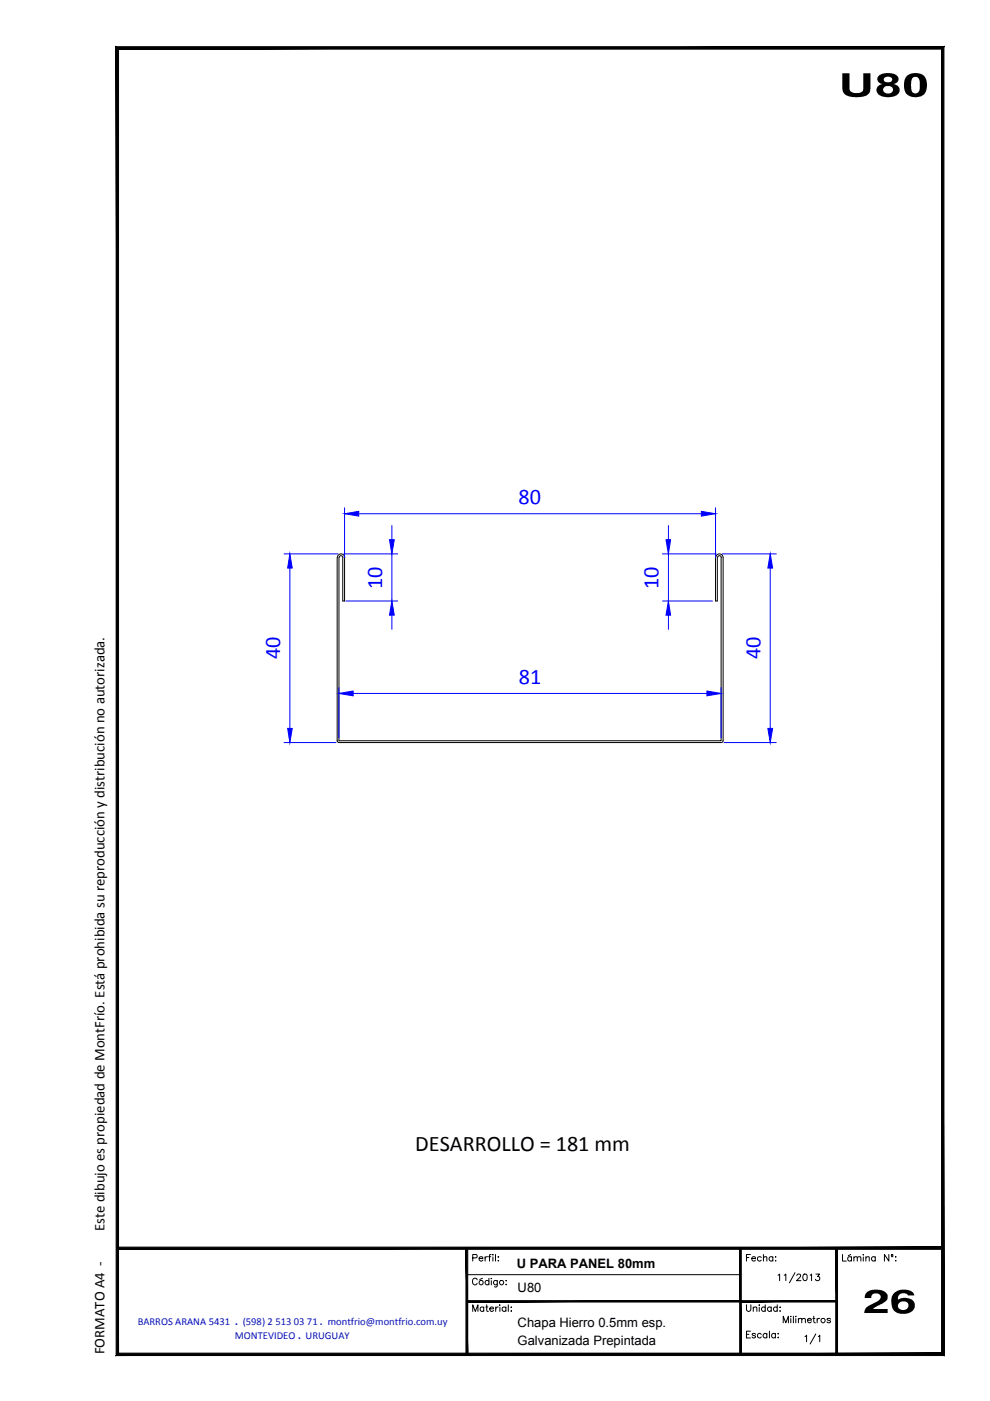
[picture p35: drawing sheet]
<svg xmlns="http://www.w3.org/2000/svg" width="210mm" height="297mm" viewBox="0 0 210 297" stroke-linecap="round" stroke-linejoin="round" font-family="sans-serif">
<defs><g id="words">
<g font-size="4.7" fill="#00f">
<text x="110" y="106.9">80</text>
<text x="81" y="124.9" transform="rotate(-90 81 124.9)">10</text>
<text x="139.6" y="124.9" transform="rotate(-90 139.6 124.9)">10</text>
<text x="59.4" y="139.8" transform="rotate(-90 59.4 139.8)">40</text>
<text x="161.3" y="139.8" transform="rotate(-90 161.3 139.8)">40</text>
<text x="110" y="145">81</text>
</g>
<text font-size="4.7" x="88" y="244.1">DESARROLLO = 181 mm</text>
<g font-size="3.1">
<text x="22.1" y="261" transform="rotate(-90 22.1 261)">Este dibujo es propiedad de MontFrío. Está prohibida su reproducción y distribución no autorizada.</text>
<text x="22.1" y="287.1" transform="rotate(-90 22.1 287.1)">FORMATO A4 -</text>
</g>
<g font-size="2.8">
<text x="109.6" y="268.8">U PARA PANEL 80mm</text>
<text x="109.8" y="273.9">U80</text>
<text x="109.8" y="281.3">Chapa Hierro 0.5mm esp.</text>
<text x="109.8" y="285.1">Galvanizada Prepintada</text>
</g>
<g font-size="2.2" fill="#0012ba">
<text x="29.2" y="281">BARROS ARANA 5431 . (598) 2 513 03 71 . montfrio@montfrio.com.uy</text>
<text x="49.8" y="283.8">MONTEVIDEO . URUGUAY</text>
</g>
</g></defs>
<g fill="none" stroke="#000" stroke-width=".21">
<path d="M71.5 118.2v38.8l.2 .4h81.2M71.9 118.2v38.9h81v-38.9M72.7 118.2v9.2h.4v-9.2M72.7 118.2a.4 .4 0 0 0-.4-.4 .4 .4 0 0 0-.4 .4M73.1 118.2a.78 .78 0 0 0-.8-.8 .78 .78 0 0 0-.8 .8M151.7 118.2v9.2h.4v-9.2M152.9 118.2a.4 .4 0 0 0-.4-.4 .4 .4 0 0 0-.4 .4M153.3 118.2v38.8l-.4 .4M153.3 118.2a.78 .78 0 0 0-.8-.8 .78 .78 0 0 0-.7 .8M99 270.3h58M100.2 278v-1.4l.6 1.4 .5-1.4v1.4M100.2 266.7l.9-.1v-.5l-.9-.1v1.4"/>
<path d="M101.2 271.4a.5 .5 0 0 0-.6-.4 .5 .5 0 0 0-.4 .5v.4a.5 .5 0 0 0 .4 .5 .5 .5 0 0 0 .6-.3M101.6 266.8h.8a.46 .46 0 0 0-.5-.3 .46 .46 0 0 0-.4 .4 .46 .46 0 0 0 .4 .5l.5-.2M102.3 271l-.6 .3M102.6 277.3a.43 .43 0 0 0-.7-.1 .43 .43 0 0 0 0 .7 .43 .43 0 0 0 .7-.1M102.6 277.1v.9M102.9 266.4v1M103 277.1h.4M103.2 276.6v1.4h.3M103.4 266.4l-.5 .2v.2M103.6 266.4h.4M103.7 271.7a.45 .45 0 0 0-.7-.1 .45 .45 0 0 0 0 .7 .45 .45 0 0 0 .7-.1M103.7 271v1.4"/>
<path d="M103.8 277.5h.8a.42 .42 0 0 0-.6-.3 .42 .42 0 0 0-.1 .6l.3 .2 .4-.2M104.1 266h-.3v1.4M104.2 271v.1zM104.2 271.5v.9M104.5 266v.1zM104.5 266.5v.9M105.1 266v1.4M105.1 277.1v.9M105.4 271.5v1.3l-.2 .1-.4-.1M105.4 271.7a.45 .45 0 0 0-.6-.1 .45 .45 0 0 0 0 .7 .45 .45 0 0 0 .6-.1M105.6 266.5h.1zM105.6 267.3h.1z"/>
<path d="M105.6 277.1a.43 .43 0 0 0-.5 .4M105.9 276.7h.1zM106 277.2v.8M107.3 277.3a.45 .45 0 0 0-.7-.1 .45 .45 0 0 0 0 .7 .45 .45 0 0 0 .7-.1M107.3 271.5h.1zM107.3 272.3h.1zM107.3 277.1v.9M107.8 276.6v1.4M108.3 277.2h.1zM108.3 278h.1zM158.3 276.6v1.2l.4 .2h.3l.2-.4v-1M158.3 266.6h.5"/>
<path d="M159.1 266h-.8v1.4M159.4 266.8h.8a.42 .42 0 0 0-.6-.3 .42 .42 0 0 0-.1 .7l.2 .2 .5-.2M159.7 277.4l.3-.3 .4 .1 .1 .8M159.7 277.1v.9M161 276.6v.2zM161 277.2v.8M161.4 266.6a.45 .45 0 0 0-.7 0 .45 .45 0 0 0 0 .6 .45 .45 0 0 0 .7 0M161.9 266.7l.3-.3 .3 .1 .1 .9M161.9 266v1.4M162.2 277.3a.45 .45 0 0 0-.6-.1 .45 .45 0 0 0 0 .7 .45 .45 0 0 0 .6-.1M162.2 276.6v1.4M163.5 277.3a.45 .45 0 0 0-.6-.1 .45 .45 0 0 0 0 .7 .45 .45 0 0 0 .6-.1"/>
<path d="M163.5 277.1v.9M163.9 266.6a.45 .45 0 0 0-.7 0 .45 .45 0 0 0 0 .6 .45 .45 0 0 0 .7 0M163.9 266.4v1M164.4 266.5h.1zM164.5 267.3v.1zM164.8 277.3a.45 .45 0 0 0-.7-.1 .45 .45 0 0 0 0 .7 .45 .45 0 0 0 .7-.1M164.8 276.6v1.4M165 270.4l.3-.3v1.4M165.3 277.2h.2zM165.3 278h.2zM166.3 270.4l.3-.3v1.4M167.7 279.1v.1z"/>
<path d="M167.7 279.6v.9M168.2 279.1v1.4M168.6 269.8l-1.2 2.2M168.7 279.1v.1zM168.7 279.6v.9M168.9 270.4l.2-.2 .4-.1 .2 .4-.8 1h.9M169.3 279.8l.3-.3 .4 .1v.9M169.3 279.5v1M170 279.8l.3-.3 .4 .1 .1 .9M170.4 270.2l.4-.1a.77 .77 0 0 1 .3 .8 .77 .77 0 0 1-.5 .6 .89 .89 0 0 1-.2-1.3zM171.2 279.9h.8a.45 .45 0 0 0-.7-.3 .45 .45 0 0 0 .1 .8l.3 .1 .3-.3M171.8 270.4l.3-.3v1.4"/>
<path d="M172.3 279.5h.5M172.5 279.1v1.1l.4 .3M173 270.1h.8l-.5 .5a.47 .47 0 0 1 .5 .5 .47 .47 0 0 1-.4 .5 .47 .47 0 0 1-.5-.4M173.3 279.5v1M173.8 279.5a.43 .43 0 0 0-.5 .4M176.1 279.7l-.3-.2-.4 .1v.2l.6 .2 .1 .2-.3 .3-.5-.3M178.6 266v1.4h.8M180.4 266l-.5 .2M180.5 266.6a.45 .45 0 0 0-.6 0 .45 .45 0 0 0 0 .6 .45 .45 0 0 0 .6 0M180.5 266.4v1M181 266.7l.4-.3 .3 .1 .1 .9M181 266.4v1"/>
<path d="M181.8 266.7l.3-.3 .3 .1 .1 .9M183 266v.1zM183 266.5v.9M183.6 266.7l.3-.3 .4 .1v.9M183.6 266.4v1M185.6 266.6a.45 .45 0 0 0-.7 0 .45 .45 0 0 0 0 .6 .45 .45 0 0 0 .7 0M185.6 266.4v1M188.5 266v1.4l-1-1.4v1.4M189 266.4h.3M189.9 266.5h.1zM189.9 267.3h.1zM158.3 282.9h.5"/>
<path d="M159.1 282.2h-.8v1.5h.8M160.2 282.9a.4 .4 0 0 0-.4-.2 .4 .4 0 0 0-.3 .2l.6 .4 .1 .2a.4 .4 0 0 1-.4 .2 .4 .4 0 0 1-.3-.2M161.4 282.9a.45 .45 0 0 0-.7 0 .45 .45 0 0 0 0 .6 .45 .45 0 0 0 .7 0M162.6 282.9a.45 .45 0 0 0-.7 0 .45 .45 0 0 0 0 .6 .45 .45 0 0 0 .7 0M162.6 282.7v1M163.1 282.2v1.5M164.4 282.9a.45 .45 0 0 0-.7 0 .45 .45 0 0 0 0 .6 .45 .45 0 0 0 .7 0M164.4 282.7v1M164.9 282.8h.1zM164.9 283.6h.1zM166.1 280.5v-1.4l.5 1.4 .6-1.4v1.4M170.7 283.4l.3-.3v1.4"/>
<path d="M173 282.8l-1.2 2.1M173.5 283.4l.3-.3v1.4"/>
<circle cx="102" cy="271.9" r=".46"/>
<circle cx="106.3" cy="271.9" r=".45"/>
<circle cx="174.5" cy="280" r=".45"/>
<circle cx="189.2" cy="266.2" r=".18"/>
</g>
<g fill="none" stroke="#00f" stroke-width=".21">
<path d="M60.2 117.4h11.5M72.9 117.4h11.4M73.1 107.7v10.6M76.1 108.9h72.6M83.1 111.4v3M83.1 117.4v10M140.4 117.4h11.5M141.7 111.4v3M141.7 117.4v10M151.7 107.7v10.6M153.1 117.4h11.5M61.5 120.4v34"/>
<path d="M73.3 127.4h11M83.1 130.4v3M140.4 127.4h10.7M141.7 130.4v3M163.3 120.4v34M60.2 157.4h11M71.9 145.8v10.6M74.9 147h75M152.9 145.8v10.6M153.5 157.4h11.1"/>
</g>
<g fill="#00f" stroke="#00f" stroke-width=".21">
<path d="M71.9 147l3-.5v1z"/>
<path d="M149.9 146.5l3 .5-3 .5z"/>
<path d="M162.8 154.4h1l-.5 3z"/>
<path d="M163.3 117.4l.5 3h-1z"/>
<path d="M61 154.4h1l-.5 3z"/>
<path d="M61.5 117.4l.5 3h-1z"/>
<path d="M83.1 127.4l.5 3h-1z"/>
<path d="M82.6 114.4h1l-.5 3z"/>
<path d="M141.7 127.4l.5 3h-1z"/>
<path d="M141.2 114.4h1l-.5 3z"/>
<path d="M73.1 108.9l3-.5v1z"/>
<path d="M148.7 108.4l3 .5-3 .5z"/>
</g>
<g fill="#000">
<path d="M178.6 15.5h1.5v3.1a1.25 1.25 0 0 0 1.7 1.1 1.08 1.08 0 0 0 1.2-1.4v-2.8h1.6v3.3l-.2 .7-.3 .4-1.1 .6-1.1 .1-1.7-.1-.8-.3-.5-.5-.3-.6zM183.8 273.9l.9-.4 1.5-.1 .7 .2 .8 .4a1.32 1.32 0 0 1 .5 1.3 1.32 1.32 0 0 1-1 1l-1.7 .9-.4 .3h3.1v.9h-5l.2-.7 .4-.5 2.5-1.5a.82 .82 0 0 0 .4-1 .82 .82 0 0 0-1.1-.5 .82 .82 0 0 0-.9 1h-1.4l.2-.8z"/>
<path d="M186.4 16l1.4-.5h1.2l.9 .3a1.03 1.03 0 0 1 .6 1.2 1.03 1.03 0 0 1-1 .8l.3 .1a1.29 1.29 0 0 1 .9 1.4 1.29 1.29 0 0 1-1.2 1.1l-1.5 .2-1.1-.2-.7-.4-.4-.9a1.37 1.37 0 0 1 1.3-1.3l-.2-.1a.98 .98 0 0 1-.9-.7 .98 .98 0 0 1 .4-1zM187.5 16.5a.67 .67 0 0 0 .1 .8 .67 .67 0 0 0 .8 .1 .63 .63 0 0 0 .8-.6 .63 .63 0 0 0-.9-.5zM187.6 18.4a.84 .84 0 0 0-.2 1.1 .84 .84 0 0 0 1.1 .3 .8 .8 0 0 0 .8-.9 .8 .8 0 0 0-1-.7z"/>
<path d="M192.3 16.1l.9-.5 1.2-.1 1 .2 .6 .5 .5 .9v1.3l-.2 1.1-.5 .6-.6 .3-1.3 .2-.9-.2-.9-.5-.4-1.1v-1.2l.1-.8zM193.6 16.4l-.4 .9v1.7a.92 .92 0 0 0 1.2 .8 .92 .92 0 0 0 .6-1.2v-1.5a.89 .89 0 0 0-1.4-.7z"/>
<path d="M189.3 274.4l1.1-.8 1.7-.2 .9 .2 .5 .4 .4 .7h-1.4a1.17 1.17 0 0 0-1.4-.5 1.17 1.17 0 0 0-.7 1.3l1.1-.3 1.1 .1 .7 .2 .4 .4 .3 .5v.8l-.2 .3-.4 .5-1.4 .6-1.5-.1-.8-.5-.5-.6-.2-.9v-1.2zM190.7 276.2a.94 .94 0 0 0-.2 1.2 .94 .94 0 0 0 1.2 .3 .96 .96 0 0 0 .9-1.2 .96 .96 0 0 0-1.4-.5z"/>
</g>
<g fill="#000" stroke="#000" stroke-width=".21">
<path d="M24.6 9.9l.5 .5 175-.5zM25.1 10.4l175-.5-.5 .5zM200.1 9.9l-.5 .5 .5 277zM199.6 10.4l.5 277-.5-.5zM24.6 287.4h175.5l-.5-.5zM24.6 287.4l.5-.5h174.5zM24.6 9.9v277.5l.5-.5zM24.6 9.9l.5 .5v276.5z"/>
<path d="M98.8 264.7l.4 22.4v-22.4zM98.8 264.7l.4 22.4h-.4z"/>
<path d="M99 276.1h58v-.3zM99 275.8h58l-58 .3z"/>
<path d="M156.8 264.7l.4 22.4v-22.4zM156.8 264.7l.4 22.4h-.4z"/>
<path d="M157 276.1h20.4v-.3zM157 275.8h20.4l-20.4 .3z"/>
<path d="M177.2 264.7l.4 22.4v-22.4zM177.2 264.7l.4 22.4h-.4z"/>
<path d="M24.9 264.9h175v-.5zM24.9 264.4h175l-175 .5z"/>
</g>
<use href="#words"/>
</svg>
